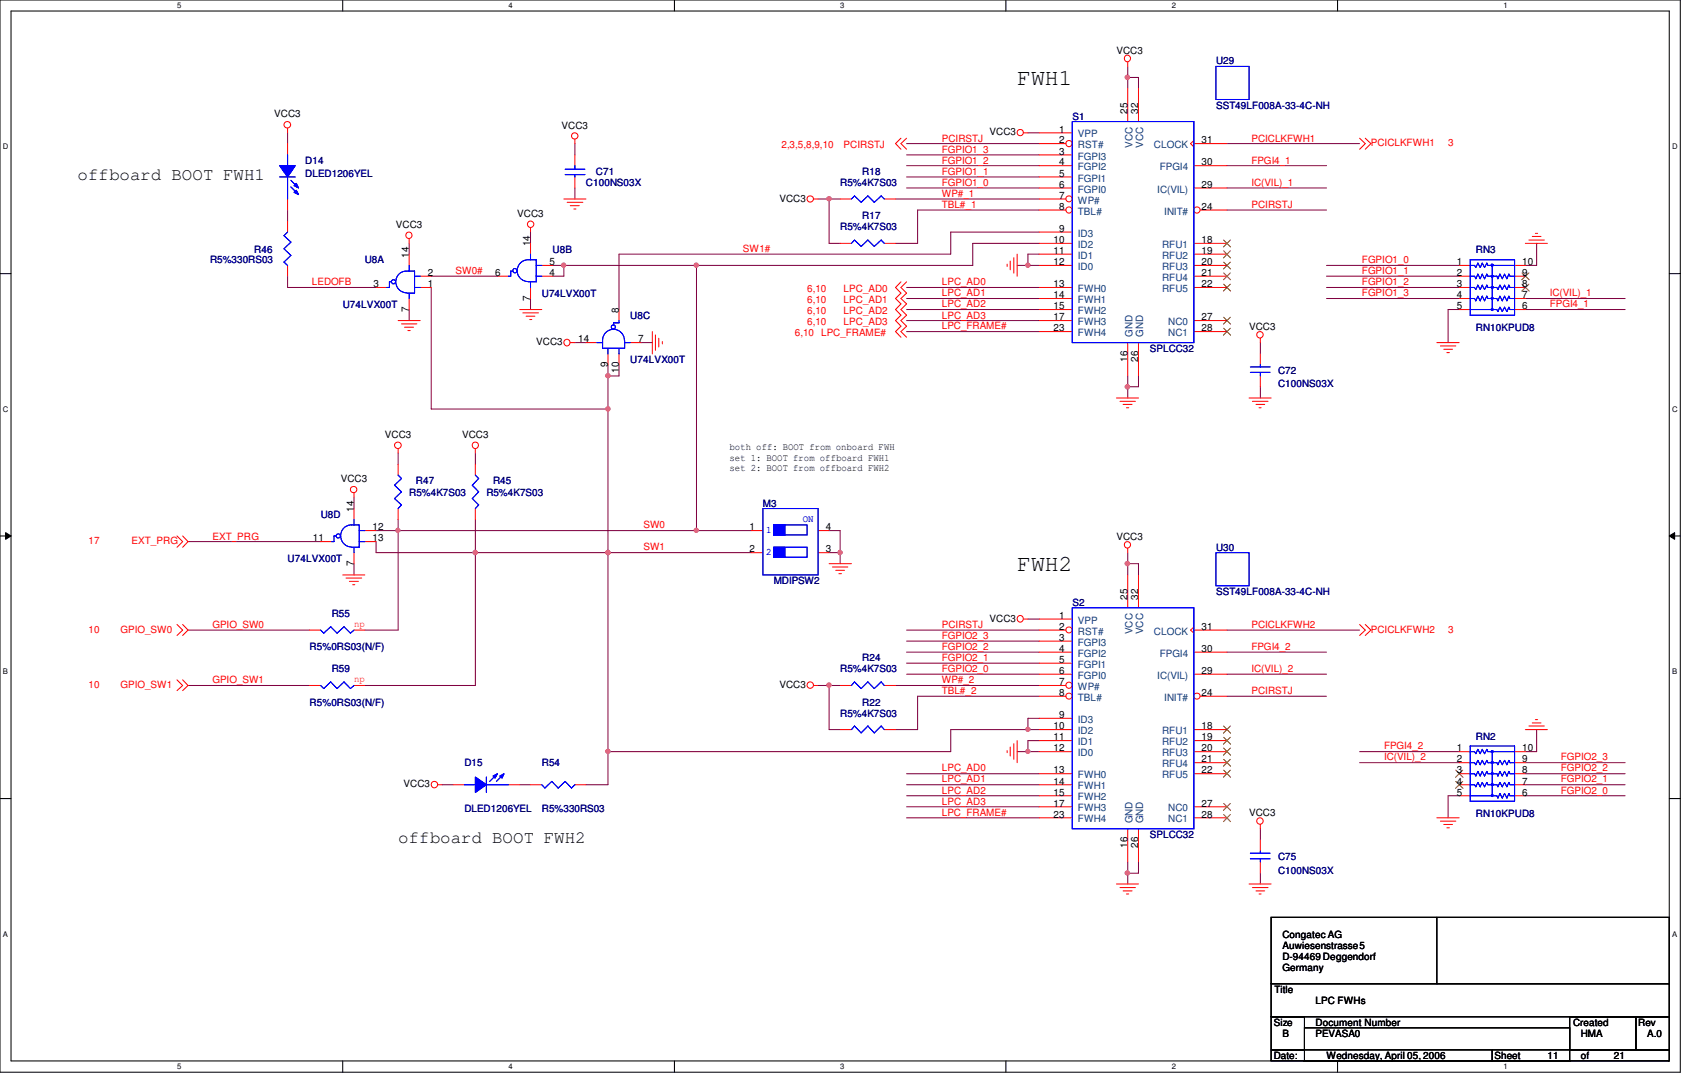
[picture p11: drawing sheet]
<svg xmlns="http://www.w3.org/2000/svg" width="278mm" height="177mm" viewBox="0 0 278 177" stroke-linecap="round" stroke-linejoin="round" font-family="sans-serif">
<defs><g id="words">
<g font-size="3.8">
<text x="167.9" y="14">FWH1</text>
<text x="167.9" y="94.2">FWH2</text>
</g>
<g font-size="2.9">
<text x="12.8" y="29.6">offboard BOOT FWH1</text>
<text x="65.7" y="139.1">offboard BOOT FWH2</text>
</g>
<g font-size="1.7">
<text x="184.2" y="8.8">VCC3</text>
<text x="45.3" y="19.4">VCC3</text>
<text x="92.7" y="21.3">VCC3</text>
<text x="163.3" y="22.3">VCC3</text>
<text x="174.8" y="21.9">1</text>
<text x="174.8" y="23.7">2</text>
<text x="186.1" y="18.8" transform="rotate(-90 186.1 18.8)">25</text>
<text x="187.8" y="18.8" transform="rotate(-90 187.8 18.8)">32</text>
<text x="198.3" y="23.7">31</text>
<text x="174.8" y="25.5">3</text>
<text x="174.8" y="27.3">4</text>
<text x="174.8" y="29.2">5</text>
<text x="198.3" y="27.3">30</text>
<text x="85.3" y="35.9">VCC3</text>
<text x="128.6" y="33.3">VCC3</text>
<text x="174.8" y="31">6</text>
<text x="174.8" y="32.8">7</text>
<text x="174.8" y="34.6">8</text>
<text x="198.3" y="34.6">24</text>
<text x="198.3" y="31">29</text>
<text x="65.3" y="37.6">VCC3</text>
<text x="87.5" y="40.7" transform="rotate(-90 87.5 40.7)">14</text>
<text x="173.9" y="40.1">10</text>
<text x="173.9" y="41.9">11</text>
<text x="174.8" y="38.3">9</text>
<text x="198.3" y="41.9">19</text>
<text x="198.3" y="40.1">18</text>
<text x="61.6" y="47.4">3</text>
<text x="67.5" y="42.5" transform="rotate(-90 67.5 42.5)">14</text>
<text x="70.6" y="47.4">1</text>
<text x="70.6" y="45.6">2</text>
<text x="81.7" y="45.6">6</text>
<text x="90.7" y="45.6">4</text>
<text x="90.7" y="43.8">5</text>
<text x="173.9" y="43.8">12</text>
<text x="173.9" y="47.4">13</text>
<text x="198.3" y="47.4">22</text>
<text x="198.3" y="45.6">21</text>
<text x="198.3" y="43.8">20</text>
<text x="240.4" y="43.8">1</text>
<text x="240.4" y="45.6">2</text>
<text x="240.4" y="47.4">3</text>
<text x="251.2" y="43.8">10</text>
<text x="251.2" y="45.6">9</text>
<text x="251.2" y="47.4">8</text>
<text x="67.5" y="51.5" transform="rotate(-90 67.5 51.5)">7</text>
<text x="87.5" y="49.7" transform="rotate(-90 87.5 49.7)">7</text>
<text x="102.1" y="51.6" transform="rotate(-90 102.1 51.6)">8</text>
<text x="173.9" y="49.2">14</text>
<text x="173.9" y="51.1">15</text>
<text x="173.9" y="52.9">17</text>
<text x="198.3" y="52.9">27</text>
<text x="240.4" y="49.2">4</text>
<text x="240.4" y="51.1">5</text>
<text x="251.2" y="49.2">7</text>
<text x="251.2" y="51.1">6</text>
<text x="88.5" y="57">VCC3</text>
<text x="95.4" y="56.5">14</text>
<text x="105.3" y="56.5">7</text>
<text x="173.9" y="54.7">23</text>
<text x="186.1" y="59.7" transform="rotate(-90 186.1 59.7)">16</text>
<text x="187.8" y="59.7" transform="rotate(-90 187.8 59.7)">26</text>
<text x="198.3" y="54.7">28</text>
<text x="206.1" y="54.4">VCC3</text>
<text x="100.3" y="60.6" transform="rotate(-90 100.3 60.6)">9</text>
<text x="102.1" y="61.5" transform="rotate(-90 102.1 61.5)">10</text>
<text x="63.5" y="72.3">VCC3</text>
<text x="76.2" y="72.3">VCC3</text>
<text x="120.4" y="74.3">both off: BOOT from onboard FWH</text>
<text x="120.4" y="76">set 1: BOOT from offboard FWH1</text>
<text x="120.4" y="77.8">set 2: BOOT from offboard FWH2</text>
<text x="56.2" y="79.6">VCC3</text>
<text x="51.6" y="89.4">11</text>
<text x="58.4" y="84.5" transform="rotate(-90 58.4 84.5)">14</text>
<text x="61.5" y="89.4">13</text>
<text x="61.5" y="87.5">12</text>
<text x="123.7" y="87.5">1</text>
<text x="136.3" y="87.5">4</text>
<text x="184.2" y="89.1">VCC3</text>
<text x="58.4" y="93.4" transform="rotate(-90 58.4 93.4)">7</text>
<text x="123.7" y="91.2">2</text>
<text x="136.3" y="91.2">3</text>
<text x="186.1" y="99.1" transform="rotate(-90 186.1 99.1)">25</text>
<text x="187.8" y="99.1" transform="rotate(-90 187.8 99.1)">32</text>
<text x="163.3" y="102.6">VCC3</text>
<text x="174.8" y="102.2">1</text>
<text x="174.8" y="104">2</text>
<text x="174.8" y="105.8">3</text>
<text x="174.8" y="107.6">4</text>
<text x="198.3" y="107.6">30</text>
<text x="198.3" y="104">31</text>
<text x="128.6" y="113.5">VCC3</text>
<text x="174.8" y="109.4">5</text>
<text x="174.8" y="111.3">6</text>
<text x="174.8" y="113.1">7</text>
<text x="198.3" y="111.3">29</text>
<text x="174.8" y="114.9">8</text>
<text x="174.8" y="118.5">9</text>
<text x="198.3" y="114.9">24</text>
<text x="173.9" y="120.4">10</text>
<text x="173.9" y="122.2">11</text>
<text x="173.9" y="124">12</text>
<text x="198.3" y="125.9">21</text>
<text x="198.3" y="124">20</text>
<text x="198.3" y="122.2">19</text>
<text x="198.3" y="120.4">18</text>
<text x="240.4" y="124">1</text>
<text x="240.4" y="125.9">2</text>
<text x="251.2" y="124">10</text>
<text x="251.2" y="125.9">9</text>
<text x="66.6" y="130">VCC3</text>
<text x="173.9" y="127.7">13</text>
<text x="173.9" y="129.5">14</text>
<text x="173.9" y="131.3">15</text>
<text x="198.3" y="127.7">22</text>
<text x="240.4" y="127.7">3</text>
<text x="240.4" y="129.5">4</text>
<text x="240.4" y="131.3">5</text>
<text x="251.2" y="127.7">8</text>
<text x="251.2" y="129.5">7</text>
<text x="251.2" y="131.3">6</text>
<text x="173.9" y="133.1">17</text>
<text x="173.9" y="135">23</text>
<text x="198.3" y="135">28</text>
<text x="198.3" y="133.1">27</text>
<text x="206.1" y="134.7">VCC3</text>
<text x="186.1" y="140" transform="rotate(-90 186.1 140)">16</text>
<text x="187.8" y="140" transform="rotate(-90 187.8 140)">26</text>
<text x="211.6" y="154.8">Congatec AG</text>
<text x="211.6" y="156.6">Auwiesenstrasse 5</text>
<text x="211.6" y="158.4">D-94469 Deggendorf</text>
<text x="211.6" y="160.3">Germany</text>
<text x="210.3" y="163.9">Title</text>
<text x="217.1" y="165.7">LPC FWHs</text>
<text x="210.2" y="169.4">Size</text>
<text x="211.6" y="171.2">B</text>
<text x="217.1" y="169.4">Document Number</text>
<text x="217.1" y="171.2">PEVASA0</text>
<text x="259.6" y="169.4">Created</text>
<text x="260.9" y="171.2">HMA</text>
<text x="270.3" y="169.4">Rev</text>
<text x="271.8" y="171.2">A.0</text>
<text x="210.2" y="174.8">Date:</text>
<text x="218.9" y="174.8">Wednesday, April 05, 2006</text>
<text x="246.6" y="174.8">Sheet</text>
<text x="255.4" y="174.8">11</text>
<text x="260.9" y="174.8">of</text>
<text x="266.3" y="174.8">21</text>
</g>
<g font-size="1.7" fill="#000080">
<text x="200.7" y="10.6">U29</text>
<text x="200.7" y="17.9">SST49LF008A-33-4C-NH</text>
<text x="177" y="19.8">S1</text>
<text x="50.4" y="27.1">D14</text>
<text x="50.4" y="29.3">DLED1206YEL</text>
<text x="98.3" y="28.9">C71</text>
<text x="142.3" y="28.9">R18</text>
<text x="96.7" y="30.7">C100NS03X</text>
<text x="138.6" y="30.7">R5%4K7S03</text>
<text x="42" y="41.7">R46</text>
<text x="91.2" y="41.7">U8B</text>
<text x="138.6" y="38">R5%4K7S03</text>
<text x="142.3" y="36.2">R17</text>
<text x="243.5" y="41.8">RN3</text>
<text x="34.7" y="43.5">R5%330RS03</text>
<text x="60.2" y="43.5">U8A</text>
<text x="56.6" y="50.8">U74LVX00T</text>
<text x="89.4" y="49">U74LVX00T</text>
<text x="104" y="52.6">U8C</text>
<text x="104" y="59.9">U74LVX00T</text>
<text x="189.7" y="58.1">SPLCC32</text>
<text x="243.5" y="54.6">RN10KPUD8</text>
<text x="210.9" y="61.7">C72</text>
<text x="210.9" y="63.9">C100NS03X</text>
<text x="67.5" y="81.8">R5%4K7S03</text>
<text x="68.6" y="80">R47</text>
<text x="80.3" y="81.8">R5%4K7S03</text>
<text x="81.4" y="80">R45</text>
<text x="125.9" y="83.6">M3</text>
<text x="52.9" y="85.5">U8D</text>
<text x="47.5" y="92.8">U74LVX00T</text>
<text x="200.7" y="90.9">U30</text>
<text x="54.7" y="101.9">R55</text>
<text x="127.7" y="96.4">MDIPSW2</text>
<text x="177" y="100">S2</text>
<text x="200.7" y="98.2">SST49LF008A-33-4C-NH</text>
<text x="51.1" y="107.3">R5%0RS03(N/F)</text>
<text x="54.7" y="111">R59</text>
<text x="138.6" y="111">R5%4K7S03</text>
<text x="142.3" y="109.2">R24</text>
<text x="51.1" y="116.5">R5%0RS03(N/F)</text>
<text x="138.6" y="118.3">R5%4K7S03</text>
<text x="142.3" y="116.5">R22</text>
<text x="243.5" y="122.1">RN2</text>
<text x="76.6" y="126.5">D15</text>
<text x="89.4" y="126.5">R54</text>
<text x="76.6" y="134">DLED1206YEL</text>
<text x="89.4" y="134">R5%330RS03</text>
<text x="243.5" y="134.9">RN10KPUD8</text>
<text x="189.7" y="138.3">SPLCC32</text>
<text x="210.9" y="142">C75</text>
<text x="210.9" y="144.2">C100NS03X</text>
</g>
<g font-size="1.7" fill="#f00">
<text x="155.4" y="23.4">PCIRSTJ</text>
<text x="206.5" y="23.4">PCICLKFWH1</text>
<text x="128.9" y="24.5">2,3,5,8,9,10</text>
<text x="139.2" y="24.5">PCIRSTJ</text>
<text x="155.4" y="25.2">FGPIO1_3</text>
<text x="155.4" y="27">FGPIO1_2</text>
<text x="155.4" y="28.8">FGPIO1_1</text>
<text x="206.5" y="27">FPGI4_1</text>
<text x="226.2" y="24.2">PCICLKFWH1</text>
<text x="239" y="24.2">3</text>
<text x="155.4" y="30.7">FGPIO1_0</text>
<text x="155.4" y="32.5">WP#_1</text>
<text x="155.4" y="34.3">TBL#_1</text>
<text x="206.5" y="30.7">IC(VIL)_1</text>
<text x="206.5" y="34.3">PCIRSTJ</text>
<text x="122.6" y="41.6">SW1#</text>
<text x="51.4" y="47.1">LEDOFB</text>
<text x="75.1" y="45.3">SW0#</text>
<text x="155.4" y="47.1">LPC_AD0</text>
<text x="224.7" y="47.1">FGPIO1_2</text>
<text x="224.7" y="45.3">FGPIO1_1</text>
<text x="224.7" y="43.4">FGPIO1_0</text>
<text x="133.2" y="48.3">6,10</text>
<text x="133.2" y="50">6,10</text>
<text x="133.2" y="51.9">6,10</text>
<text x="133.2" y="53.7">6,10</text>
<text x="139.2" y="48.3">LPC_AD0</text>
<text x="139.2" y="50">LPC_AD1</text>
<text x="139.2" y="51.9">LPC_AD2</text>
<text x="139.2" y="53.7">LPC_AD3</text>
<text x="155.4" y="48.9">LPC_AD1</text>
<text x="155.4" y="50.7">LPC_AD2</text>
<text x="155.4" y="52.6">LPC_AD3</text>
<text x="224.7" y="48.9">FGPIO1_3</text>
<text x="255.7" y="50.7">FPGI4_1</text>
<text x="255.7" y="48.9">IC(VIL)_1</text>
<text x="131.1" y="55.5">6,10</text>
<text x="135.5" y="55.5">LPC_FRAME#</text>
<text x="155.4" y="54.4">LPC_FRAME#</text>
<text x="14.6" y="89.8">17</text>
<text x="21.7" y="89.8">EXT_PRG</text>
<text x="35.1" y="89.1">EXT_PRG</text>
<text x="106.2" y="87.2">SW0</text>
<text x="106.2" y="90.8">SW1</text>
<text x="14.6" y="104.4">10</text>
<text x="19.9" y="104.4">GPIO_SW0</text>
<text x="35.1" y="103.7">GPIO_SW0</text>
<text x="58.4" y="103.5">np</text>
<text x="155.4" y="103.7">PCIRSTJ</text>
<text x="155.4" y="105.5">FGPIO2_3</text>
<text x="155.4" y="107.3">FGPIO2_2</text>
<text x="206.5" y="107.3">FPGI4_2</text>
<text x="206.5" y="103.7">PCICLKFWH2</text>
<text x="226.2" y="104.4">PCICLKFWH2</text>
<text x="239" y="104.4">3</text>
<text x="14.6" y="113.5">10</text>
<text x="19.9" y="113.5">GPIO_SW1</text>
<text x="35.1" y="112.8">GPIO_SW1</text>
<text x="58.4" y="112.6">np</text>
<text x="155.4" y="109.1">FGPIO2_1</text>
<text x="155.4" y="111">FGPIO2_0</text>
<text x="155.4" y="112.8">WP#_2</text>
<text x="206.5" y="111">IC(VIL)_2</text>
<text x="155.4" y="114.6">TBL#_2</text>
<text x="206.5" y="114.6">PCIRSTJ</text>
<text x="228.4" y="123.7">FPGI4_2</text>
<text x="228.4" y="125.5">IC(VIL)_2</text>
<text x="257.6" y="125.5">FGPIO2_3</text>
<text x="155.4" y="127.3">LPC_AD0</text>
<text x="155.4" y="129.2">LPC_AD1</text>
<text x="155.4" y="131">LPC_AD2</text>
<text x="257.6" y="127.3">FGPIO2_2</text>
<text x="257.6" y="129.2">FGPIO2_1</text>
<text x="257.6" y="131">FGPIO2_0</text>
<text x="155.4" y="132.8">LPC_AD3</text>
<text x="155.4" y="134.7">LPC_FRAME#</text>
</g>
<g font-size="1.7" fill="#004080">
<text x="177.9" y="22.7">VPP</text>
<text x="177.9" y="24.5">RST#</text>
<text x="177.9" y="26.3">FGPI3</text>
<text x="177.9" y="28.1">FGPI2</text>
<text x="177.9" y="30">FGPI1</text>
<text x="186.9" y="24.4" transform="rotate(-90 186.9 24.4)">VCC</text>
<text x="188.6" y="24.4" transform="rotate(-90 188.6 24.4)">VCC</text>
<text x="190.4" y="24.5">CLOCK</text>
<text x="191.4" y="28.1">FPGI4</text>
<text x="177.9" y="31.8">FGPI0</text>
<text x="177.9" y="33.6">WP#</text>
<text x="177.9" y="35.4">TBL#</text>
<text x="191" y="31.8">IC(VIL)</text>
<text x="192.1" y="35.4">INIT#</text>
<text x="177.9" y="39.1">ID3</text>
<text x="177.9" y="40.9">ID2</text>
<text x="191.8" y="40.9">RFU1</text>
<text x="177.9" y="42.7">ID1</text>
<text x="177.9" y="44.6">ID0</text>
<text x="191.8" y="46.4">RFU4</text>
<text x="191.8" y="44.6">RFU3</text>
<text x="191.8" y="42.7">RFU2</text>
<text x="177.9" y="48.2">FWH0</text>
<text x="177.9" y="50">FWH1</text>
<text x="177.9" y="51.9">FWH2</text>
<text x="177.9" y="53.7">FWH3</text>
<text x="191.8" y="48.2">RFU5</text>
<text x="192.8" y="53.7">NC0</text>
<text x="177.9" y="55.5">FWH4</text>
<text x="186.9" y="55.7" transform="rotate(-90 186.9 55.7)">GND</text>
<text x="188.6" y="55.7" transform="rotate(-90 188.6 55.7)">GND</text>
<text x="192.8" y="55.5">NC1</text>
<text x="177.9" y="103">VPP</text>
<text x="177.9" y="104.8">RST#</text>
<text x="177.9" y="106.6">FGPI3</text>
<text x="186.9" y="104.6" transform="rotate(-90 186.9 104.6)">VCC</text>
<text x="188.6" y="104.6" transform="rotate(-90 188.6 104.6)">VCC</text>
<text x="190.4" y="104.8">CLOCK</text>
<text x="177.9" y="108.4">FGPI2</text>
<text x="177.9" y="110.2">FGPI1</text>
<text x="177.9" y="112.1">FGPI0</text>
<text x="177.9" y="113.9">WP#</text>
<text x="191" y="112.1">IC(VIL)</text>
<text x="191.4" y="108.4">FPGI4</text>
<text x="177.9" y="115.7">TBL#</text>
<text x="177.9" y="119.3">ID3</text>
<text x="192.1" y="115.7">INIT#</text>
<text x="177.9" y="121.2">ID2</text>
<text x="177.9" y="123">ID1</text>
<text x="177.9" y="124.8">ID0</text>
<text x="191.8" y="124.8">RFU3</text>
<text x="191.8" y="123">RFU2</text>
<text x="191.8" y="121.2">RFU1</text>
<text x="177.9" y="128.4">FWH0</text>
<text x="177.9" y="130.3">FWH1</text>
<text x="191.8" y="128.4">RFU5</text>
<text x="191.8" y="126.7">RFU4</text>
<text x="177.9" y="132.1">FWH2</text>
<text x="177.9" y="133.9">FWH3</text>
<text x="177.9" y="135.8">FWH4</text>
<text x="186.9" y="135.9" transform="rotate(-90 186.9 135.9)">GND</text>
<text x="188.6" y="135.9" transform="rotate(-90 188.6 135.9)">GND</text>
<text x="192.8" y="135.8">NC1</text>
<text x="192.8" y="133.9">NC0</text>
</g>
<g font-size="1.7" fill="#00f">
<text x="126.4" y="88">1</text>
<text x="132.5" y="86.2">ON</text>
<text x="126.4" y="91.7">2</text>
</g>
<g font-size="1.3">
<text x="29.2" y="1.4">5</text>
<text x="83.9" y="1.4">4</text>
<text x="138.6" y="1.4">3</text>
<text x="193.4" y="1.4">2</text>
<text x="248.1" y="1.4">1</text>
<text x=".5" y="24.6">D</text>
<text x="275.9" y="24.6">D</text>
<text x=".5" y="68">C</text>
<text x="275.9" y="68">C</text>
<text x=".5" y="111.3">B</text>
<text x="275.9" y="111.3">B</text>
<text x=".5" y="154.6">A</text>
<text x="275.9" y="154.6">A</text>
<text x="29.2" y="176.5">5</text>
<text x="83.9" y="176.5">4</text>
<text x="138.6" y="176.5">3</text>
<text x="193.4" y="176.5">2</text>
<text x="248.1" y="176.5">1</text>
</g>
</g></defs>
<g fill="none" stroke="#000" stroke-width=".17">
<path d="M0 0h277.3v177h-277.3zM56.6 0v1.8M111.3 0v1.8M166 0v1.8M220.7 0v1.8M1.8 1.8h273.7v173.3h-273.7zM0 45.2h1.8M275.5 45.2h1.8M0 88.5h1.8M.9 87.9l.9 .6-.9 .5zM275.5 88.5l.8-.6v1.1zM275.5 88.5h1.8"/>
<path d="M0 131.8h1.8M275.5 131.8h1.8M56.6 175.1v1.9M111.3 175.1v1.9M166 175.1v1.9M220.7 175.1v1.9"/>
</g>
<path d="M.9 87.9l.9 .6-.9 .5zM275.5 88.5l.8-.6v1.1z" fill="#000"/>
<path d="M187.9 12.8h-1.8v1.8M149.6 23.7h21.9M149.6 47.5h21.9M149.6 49.3h21.9M149.6 51.1h21.9M149.6 52.9h21.9M149.6 54.7h21.9M149.6 104h21.9" fill="none" stroke="#800040" stroke-width=".17"/>
<circle cx="186" cy="12.8" r=".35" fill="#f0f"/>
<circle cx="186" cy="12.8" r=".35" fill="none" stroke="#f0f" stroke-width=".17"/>
<path d="M187.9 12.8v1.8M186.1 93v1.9" fill="none" stroke="#800040" stroke-width=".17"/>
<circle cx="186" cy="93" r=".35" fill="#f0f"/>
<circle cx="186" cy="93" r=".35" fill="none" stroke="#f0f" stroke-width=".17"/>
<path d="M186.1 62.1v1.7h1.8v-1.7M186.1 93h1.8v1.9" fill="none" stroke="#800040" stroke-width=".17"/>
<circle cx="186" cy="63.9" r=".35" fill="#f0f"/>
<circle cx="186" cy="63.9" r=".35" fill="none" stroke="#f0f" stroke-width=".17"/>
<path d="M186.1 63.8v1.9M186.1 142.3v1.8h1.8v-1.8" fill="none" stroke="#800040" stroke-width=".17"/>
<circle cx="186" cy="144.1" r=".35" fill="#f0f"/>
<circle cx="186" cy="144.1" r=".35" fill="none" stroke="#f0f" stroke-width=".17"/>
<g fill="none" stroke="#800040" stroke-width=".17">
<path d="M138.6 32.8h-1.8v7.4M147.8 32.8h23.7M149.6 25.6h21.9M149.6 27.3h21.9M149.6 29.2h21.9M149.6 31h21.9M151.4 34.7h20.1M169.6 21.9h1.9M202.5 27.3h16.4M202.5 31h16.4M149.6 105.8h21.9M149.6 107.6h21.9"/>
<path d="M149.6 109.5h21.9M149.6 111.3h21.9M151.4 114.9h20.1M169.6 102.2h1.9M202.5 107.6h16.4M202.5 111.3h16.4M149.6 127.7h21.9M149.6 129.5h21.9M149.6 131.4h21.9M149.6 133.2h21.9M149.6 135h21.9M186.1 144.1v1.8"/>
</g>
<circle cx="136.8" cy="32.8" r=".35" fill="#f0f"/>
<circle cx="136.8" cy="32.8" r=".35" fill="none" stroke="#f0f" stroke-width=".17"/>
<path d="M151.4 34.7v5.5M136.8 40.2h1.8M186.1 91.2v1.8M136.8 113.2h1.8" fill="none" stroke="#800040" stroke-width=".17"/>
<circle cx="136.8" cy="113.1" r=".35" fill="#f0f"/>
<circle cx="136.8" cy="113.1" r=".35" fill="none" stroke="#f0f" stroke-width=".17"/>
<g fill="none" stroke="#800040" stroke-width=".17">
<path d="M186.1 11v1.8M135 32.8h1.8M202.5 34.7h16.4M202.5 23.7h21.9M114.9 43.8h45.6M147.8 40.2h3.6M208 56.6v1.8M78.4 74.8v1.9M208 63.8v1.9M100.3 91.2h23.7M135 113.2h1.8v7.2h1.8M147.8 113.2h23.7"/>
<path d="M151.4 114.9v5.5h-3.6M202.5 114.9h16.4M202.5 104h21.9M208 136.8v1.8M208 144.1v1.8"/>
</g>
<circle cx="100.3" cy="91.2" r=".35" fill="#f0f"/>
<circle cx="100.3" cy="91.2" r=".35" fill="none" stroke="#f0f" stroke-width=".17"/>
<path d="M62.1 89.4v1.8M65.7 87.6h49.2" fill="none" stroke="#800040" stroke-width=".17"/>
<circle cx="65.7" cy="87.5" r=".34" fill="#f0f"/>
<circle cx="65.7" cy="87.5" r=".34" fill="none" stroke="#f0f" stroke-width=".17"/>
<path d="M78.4 85.8v5.4h-16.3M169.6 124.1h1.9" fill="none" stroke="#800040" stroke-width=".17"/>
<circle cx="169.6" cy="124" r=".35" fill="#f0f"/>
<circle cx="169.6" cy="124" r=".35" fill="none" stroke="#f0f" stroke-width=".17"/>
<path d="M171.5 118.6h-1.9v1.8h1.9M156.9 120.4v3.7M171.5 122.3h-1.9v1.8h-1.8" fill="none" stroke="#800040" stroke-width=".17"/>
<circle cx="169.6" cy="120.4" r=".35" fill="#f0f"/>
<circle cx="169.6" cy="120.4" r=".35" fill="none" stroke="#f0f" stroke-width=".17"/>
<path d="M171.5 38.3h-14.6v3.7M114.9 43.8h-21.9v1.8h-1.8M171.5 40.2h-11v3.6M114.9 87.6h9.1" fill="none" stroke="#800040" stroke-width=".17"/>
<circle cx="93" cy="43.8" r=".35" fill="#f0f"/>
<circle cx="93" cy="43.8" r=".35" fill="none" stroke="#f0f" stroke-width=".17"/>
<path d="M47.5 21.9v1.8M47.5 34.7v1.8M47.5 45.6v1.9h14.6M67.5 40.2v1.8M71.2 47.5v20M156.9 42h-54.8v9.1M102.1 60.2v1.9h-1.8M100.3 124.1h56.6" fill="none" stroke="#800040" stroke-width=".17"/>
<circle cx="100.3" cy="124" r=".35" fill="#f0f"/>
<circle cx="100.3" cy="124" r=".35" fill="none" stroke="#f0f" stroke-width=".17"/>
<path d="M71.2 67.5h29.1v23.7M31 89.4h21.9M73 129.5h1.8M85.8 129.5h1.7" fill="none" stroke="#800040" stroke-width=".17"/>
<circle cx="100.3" cy="91.2" r=".35" fill="#f0f"/>
<circle cx="100.3" cy="91.2" r=".35" fill="none" stroke="#f0f" stroke-width=".17"/>
<circle cx="100.3" cy="67.5" r=".35" fill="#f0f"/>
<circle cx="100.3" cy="67.5" r=".35" fill="none" stroke="#f0f" stroke-width=".17"/>
<path d="M94.9 23.7v1.9M94.9 31v1.8M71.2 45.6h10.9M100.3 60.2v1.9M78.4 91.2h21.9v32.9M156.9 120.4h12.7" fill="none" stroke="#800040" stroke-width=".17"/>
<circle cx="78.4" cy="91.2" r=".36" fill="#f0f"/>
<circle cx="78.4" cy="91.2" r=".36" fill="none" stroke="#f0f" stroke-width=".17"/>
<path d="M114.9 43.8v43.8" fill="none" stroke="#800040" stroke-width=".17"/>
<circle cx="114.9" cy="87.5" r=".34" fill="#f0f"/>
<circle cx="114.9" cy="87.5" r=".34" fill="none" stroke="#f0f" stroke-width=".17"/>
<circle cx="114.9" cy="43.8" r=".35" fill="#f0f"/>
<circle cx="114.9" cy="43.8" r=".35" fill="none" stroke="#f0f" stroke-width=".17"/>
<path d="M65.7 74.8v1.9M100.3 62.1v5.4M65.7 85.8v1.8h-3.6" fill="none" stroke="#800040" stroke-width=".17"/>
<circle cx="100.3" cy="62" r=".35" fill="#f0f"/>
<circle cx="100.3" cy="62" r=".35" fill="none" stroke="#f0f" stroke-width=".17"/>
<path d="M67.5 51.1v1.8M91.2 43.8h1.8M65.7 87.6v16.4h-5.5M78.4 91.2v22h-18.2M136.8 91.2h1.8M136.8 87.6h1.8v5.4M31 104h20.1M31 113.2h20.1" fill="none" stroke="#800040" stroke-width=".17"/>
<circle cx="138.6" cy="91.2" r=".36" fill="#f0f"/>
<circle cx="138.6" cy="91.2" r=".36" fill="none" stroke="#f0f" stroke-width=".17"/>
<path d="M167.8 43.8h1.8M240.8 51.1h-1.8v5.5M253.6 40.2v3.6h-1.9M240.8 131.4h-1.8v3.6M253.6 120.4v3.7h-1.9" fill="none" stroke="#800040" stroke-width=".17"/>
<circle cx="169.6" cy="43.8" r=".35" fill="#f0f"/>
<circle cx="169.6" cy="43.8" r=".35" fill="none" stroke="#f0f" stroke-width=".17"/>
<g fill="none" stroke="#800040" stroke-width=".17">
<path d="M87.5 38.3v1.9M87.5 49.3v1.8M94.9 56.6h1.8M105.8 56.6h1.8M171.5 42h-1.9v1.8h1.9M218.9 43.8h21.9M218.9 49.3h21.9M218.9 47.5h21.9M218.9 45.6h21.9M251.7 51.1h16.5M251.7 49.3h16.5M58.4 82.1v1.8"/>
<path d="M58.4 93v1.9M100.3 124.1v5.4h-3.6M224.4 125.9h16.4M224.4 124.1h16.4M251.7 125.9h16.5M251.7 127.7h16.5M251.7 129.5h16.5M251.7 131.4h16.5"/>
</g>
<g fill="none" stroke="#f00" stroke-width=".17">
<path d="M186.1 10.2v.8M47.5 21.2v.7M67.5 39.4v.8M87.5 37.6v.7M93 32.8h3.7M93.6 33.4h2.6M94.1 33.9h1.5M94.7 34.5h.3M94.9 23v.7M134.3 32.8h.7M148.7 22.8l-.9 .9 .9 .9M149.6 22.8l-.9 .9 .9 .9"/>
<path d="M168.9 21.9h.7M224.4 22.8l.9 .9-.9 .9M225.3 22.8l.9 .9-.9 .9M252.3 39.6h2.5M252.8 39h1.5M253.4 38.5h.3M65.7 52.9h3.6M66.2 53.5h2.6M66.8 54h1.4M67.3 54.6h.4M85.8 51.1h3.6M86.3 51.6h2.6"/>
<path d="M86.8 52.2h1.5M87.4 52.7h.4M94.1 56.6h.8M107.6 54.7v3.7M108.2 55.3v2.5M108.7 55.8v1.5M109.3 56.4v.4M148.7 46.5l-.9 1 .9 .9-.9 .9 .9 .9-.9 .9 .9 .9-.9 .9 .9 .9-.9 .9 .9 1M149.6 46.5l-.9 1 .9 .9-.9 .9 .9 .9-.9 .9 .9 .9-.9 .9 .9 .9-.9 .9 .9 1M166.2 43.6v.4M166.7 43.1v1.4M167.3 42.5v2.6"/>
<path d="M167.8 42v3.6M208 55.8v.8M237.1 56.6h3.7M237.7 57.1h2.5M238.2 57.7h1.5M238.7 58.2h.5M251.7 40.2h3.6M65.7 74.1v.7M78.4 74.1v.7M184.2 65.7h3.7M184.8 66.2h2.6M185.3 66.8h1.5"/>
<path d="M185.9 67.3h.4M206.1 65.7h3.7M206.7 66.2h2.5M207.3 66.8h1.4M207.8 67.3h.3M29.2 88.5l.9 .9-.9 .9M30.1 88.5l.9 .9-.9 .9M56.6 94.9h3.6M57.1 95.4h2.6M57.7 96h1.4M58.2 96.5h.3M58.4 81.4v.7"/>
<path d="M124 87.6h1.9M124 91.2h1.9M135 87.6h1.8M135 91.2h1.8M136.8 93h3.7M137.4 93.6h2.5M137.9 94.1h1.5M138.4 94.7h.4M186.1 90.5v.7M29.2 103.1l.9 .9-.9 .9M29.2 112.2l.9 1-.9 .8M30.1 103.1l.9 .9-.9 .9"/>
<path d="M30.1 112.2l.9 1-.9 .8M51.1 113.2h1.8M58.4 113.2h1.8M134.3 113.2h.7M168.9 102.2h.7M224.4 103.1l.9 .9-.9 .9M225.3 103.1l.9 .9-.9 .9M252.3 119.8h2.5M252.8 119.3h1.5M253.4 118.8h.3M72.3 129.5h.7M166.2 123.9v.3"/>
<path d="M166.7 123.3v1.5M167.3 122.8v2.5M167.8 122.3v3.6M208 136.1v.7M237.1 135h3.7M237.7 135.5h2.5M238.2 136.1h1.5M238.7 136.6h.5M251.7 120.4h3.6M184.2 145.9h3.7M184.8 146.5h2.6M185.3 147.1h1.5"/>
<path d="M185.9 147.6h.4M206.1 145.9h3.7M206.7 146.5h2.5M207.3 147.1h1.4M207.8 147.6h.3"/>
<circle cx="186" cy="9.6" r=".53"/>
<circle cx="47.4" cy="20.6" r=".54"/>
<circle cx="67.5" cy="38.8" r=".52"/>
<circle cx="87.6" cy="37" r=".53"/>
<circle cx="94.8" cy="22.4" r=".53"/>
<circle cx="133.7" cy="32.8" r=".53"/>
<circle cx="168.3" cy="21.9" r=".52"/>
<circle cx="93.5" cy="56.5" r=".53"/>
<circle cx="207.9" cy="55.3" r=".53"/>
<circle cx="65.7" cy="73.5" r=".54"/>
<circle cx="78.4" cy="73.5" r=".53"/>
<circle cx="58.4" cy="80.8" r=".53"/>
<circle cx="186" cy="89.9" r=".53"/>
<circle cx="133.7" cy="113.1" r=".54"/>
<circle cx="168.3" cy="102.1" r=".53"/>
<circle cx="71.7" cy="129.5" r=".54"/>
<circle cx="207.9" cy="135.5" r=".53"/>
</g>
<path d="M209.8 151.4h65.7v11h-65.7zM237.1 151.4v11M209.8 162.4h65.7v5.4h-65.7zM209.8 167.8h5.5v5.5h-5.5zM209.8 173.3h36.4v1.8h-36.4zM215.3 169.7h43.7v5.4h-43.7zM246.2 173.3h29.3v1.8h-29.3zM259 167.8h10.9v5.5h-10.9zM269.9 167.8h5.6v5.5h-5.6z" fill="none" stroke="#000" stroke-width=".17"/>
<path d="M200.7 11h5.4v5.4h-5.4zM127.7 86.7h5.5v1.6h-5.5zM52.9 113.2l.5 .5 1.2-1.1 1 1.1 1.2-1.1 1 1.1 .6-.5" fill="none" stroke="#00f" stroke-width=".17"/>
<path d="M127.7 86.7h1.8v1.6h-1.8z" fill-rule="evenodd" fill="#00f"/>
<path d="M127.7 86.7h1.8v1.6h-1.8z" fill="none" stroke="#00f" stroke-width=".17"/>
<path d="M127.7 90.3h1.8v1.7h-1.8z" fill-rule="evenodd" fill="#00f"/>
<path d="M125.9 83.9h9.1v11h-9.1zM127.7 90.3h1.8v1.7h-1.8zM127.7 90.3h5.5v1.7h-5.5zM127.7 86.7h5.5v1.6h-5.5z" fill="none" stroke="#00f" stroke-width=".17"/>
<path d="M127.7 86.7h1.8v1.6h-1.8z" fill-rule="evenodd" fill="#00f"/>
<path d="M127.7 86.7h1.8v1.6h-1.8z" fill="none" stroke="#00f" stroke-width=".17"/>
<path d="M127.7 90.3h1.8v1.7h-1.8z" fill-rule="evenodd" fill="#00f"/>
<path d="M46.1 29.2h2.6M47.5 25.6v1.7M47.5 29.2v3.6M125.9 83.9h9.1v11h-9.1zM127.7 90.3h1.8v1.7h-1.8zM127.7 90.3h5.5v1.7h-5.5z" fill="none" stroke="#00f" stroke-width=".17"/>
<path d="M47.5 23.7v1.9M47.5 32.8v1.9" fill="none" stroke="#f00" stroke-width=".17"/>
<path d="M46.1 27.3h2.6l-1.2 1.9z" fill="#00f"/>
<path d="M46.1 27.3h2.6l-1.2 1.9z" fill="none" stroke="#00f" stroke-width=".17"/>
<path d="M48.5 31.7l.4-.3 .4 .7z" fill="#00f"/>
<path d="M48.5 31.7l.4-.3 .4 .7z" fill="none" stroke="#00f" stroke-width=".17"/>
<path d="M48.9 30.3l.4 .7-.8-.4z" fill="#00f"/>
<path d="M46.1 29.2h2.6M47.5 25.6v1.7M47.5 29.2v3.6M48 29.8l1.1 1.1M48 30.9l1.1 1M48.9 30.3l.4 .7-.8-.4z" fill="none" stroke="#00f" stroke-width=".17"/>
<path d="M46.1 27.3h2.6l-1.2 1.9z" fill="#00f"/>
<path d="M46.1 27.3h2.6l-1.2 1.9z" fill="none" stroke="#00f" stroke-width=".17"/>
<path d="M48.5 31.7l.4-.3 .4 .7z" fill="#00f"/>
<path d="M48.5 31.7l.4-.3 .4 .7z" fill="none" stroke="#00f" stroke-width=".17"/>
<path d="M48.9 30.3l.4 .7-.8-.4z" fill="#00f"/>
<g fill="none" stroke="#00f" stroke-width=".17">
<path d="M48 29.8l1.1 1.1M48 30.9l1.1 1M48.9 30.3l.4 .7-.8-.4zM78.4 78.4l.6 .6-1.1 1.1 1.1 1.1-1.1 1.1 1.1 1.1-.6 .5M200.7 91.2h5.4v5.5h-5.4zM140.5 113.2l.5-.6 1.1 1.1 1.1-1.1 1.1 1.1 1.1-1.1 .5 .6M242.6 131.4h4.4l.2 .3 .3-.7 .4 .7 .4-.7 .4 .7 .3-.7 .2 .4h.7M242.6 124.1h.7l.2 .3 .4-.7 .4 .7 .3-.7 .4 .7 .4-.7 .1 .4h4.4M242.6 129.5h.7l.2 .4 .4-.7 .4 .7 .3-.7 .4 .7 .4-.7 .1 .3h1.5l.2 .4 .3-.7 .4 .7 .4-.7 .4 .7 .3-.7 .2 .3h.7M242.6 127.7h.7l.2 .4 .4-.8 .4 .8 .3-.8 .4 .8 .4-.8 .1 .4h1.5l.2 .4 .3-.8 .4 .8 .4-.8 .4 .8 .3-.8 .2 .4h.7M242.6 125.9h.7l.2 .3 .4-.7 .4 .7 .3-.7 .4 .7 .4-.7 .1 .4h1.5l.2 .3 .3-.7 .4 .7 .4-.7 .4 .7 .3-.7 .2 .4h.7M242.6 123.1h7.3v9.1h-7.3z"/>
<path d="M246.1 123.9h.3v.2l-.3 .1zM246.1 125.7h.3v.3h-.3zM246.1 127.6h.3v.1l-.3 .1zM246.1 129.4h.3v.2h-.3zM246.1 131.2h.3v.2h-.3zM246.2 124.1v7.3"/>
</g>
<g fill="none" stroke="#f00" stroke-width=".17">
<path d="M171.5 21.9h5.4M78.4 76.7v1.7M78.4 83.9v1.9M138.6 113.2h1.9M145.9 113.2h1.9M240.8 124.1h1.8M240.8 125.9h1.8M240.8 127.7h1.8M240.8 129.5h1.8M240.8 131.4h1.8M249.9 124.1h1.8M249.9 125.9h1.8"/>
<path d="M249.9 127.7h1.8M249.9 129.5h1.8M249.9 131.4h1.8"/>
</g>
<path d="M240.2 127.1l1.2 1.2M240.2 129l1.2 1.1M241.4 127.1l-1.2 1.2M241.4 129l-1.2 1.1" fill="none" stroke="#804000" stroke-width=".17"/>
<circle cx="176.4" cy="23.7" r=".51" fill="#fff"/>
<g fill="none" stroke="#f00" stroke-width=".17">
<path d="M171.5 23.7h4.4M171.5 25.6h5.4M171.5 27.3h5.4M171.5 29.2h5.4M171.5 31h5.4"/>
<circle cx="176.4" cy="23.7" r=".51"/>
</g>
<circle cx="176.4" cy="32.8" r=".5" fill="#fff"/>
<g fill="none" stroke="#f00" stroke-width=".17">
<path d="M171.5 32.8h4.4"/>
<circle cx="176.4" cy="32.8" r=".5"/>
</g>
<circle cx="176.4" cy="34.7" r=".51" fill="#fff"/>
<g fill="none" stroke="#f00" stroke-width=".17">
<path d="M187.9 14.6v5.5M171.5 34.7h4.4M171.5 38.3h5.4M171.5 40.2h5.4M171.5 42h5.4M171.5 43.8h5.4M171.5 47.5h5.4M171.5 49.3h5.4M171.5 51.1h5.4M171.5 52.9h5.4M171.5 54.7h5.4M187.9 56.6v5.5"/>
<path d="M197 42h5.5M197 43.8h5.5M197 47.5h5.5M197 45.6h5.5M197 54.7h5.5"/>
<circle cx="176.4" cy="34.7" r=".51"/>
</g>
<path d="M201.9 46.9l1.2 1.1M201.9 45l1.2 1.2M201.9 43.3l1.2 1.1M201.9 41.4l1.2 1.2M201.9 54.2l1.2 1.1M203 46.9l-1.1 1.1M203 45l-1.1 1.2M203 43.3l-1.1 1.1M203 41.4l-1.1 1.2M203 54.2l-1.1 1.1" fill="none" stroke="#804000" stroke-width=".17"/>
<circle cx="197.5" cy="34.7" r=".52" fill="#fff"/>
<g fill="none" stroke="#f00" stroke-width=".17">
<path d="M186.1 14.6v5.5M94.9 25.6v1.7M94.9 29.2v1.8M138.6 32.8h1.9M145.9 32.8h1.9M197 31h5.5M197 27.3h5.5M197 23.2l-.5 .5 .5 .6M197 23.7h5.5M198.1 34.7h4.4M62.1 47.5h1.7M67.5 42v1.8"/>
<path d="M67.5 49.3v1.8M69.3 47.5h1.9M69.3 45.6h1.9M96.7 56.6h1.8M100.3 58.4v1.8M102.1 51.1v1.8M102.1 58.4v1.8M104 56.6h1.8M138.6 40.2h1.9M145.9 40.2h1.9M186.1 56.6v5.5M197 52.9h5.5"/>
<path d="M197 40.2h5.5M208 58.4v1.8M240.8 47.5h1.8M240.8 45.6h1.8M240.8 43.8h1.8M240.8 49.3h1.8M240.8 51.1h1.8M249.9 47.5h1.8M249.9 45.6h1.8M249.9 43.8h1.8M249.9 49.3h1.8M249.9 51.1h1.8"/>
<path d="M65.7 76.7v1.7M208 62.1v1.7M52.9 89.4h1.8M58.4 83.9v1.9M58.4 91.2v1.8M60.2 89.4h1.9M60.2 87.6h1.9M65.7 83.9v1.9M51.1 104h1.8M58.4 104h1.8M74.8 129.5h1.8M83.9 129.5h1.9"/>
<path d="M87.5 129.5h1.9M94.9 129.5h1.8"/>
<circle cx="197.5" cy="34.7" r=".52"/>
</g>
<path d="M201.9 39.6l1.2 1.2M203 39.6l-1.1 1.2M201.9 52.4l1.2 1.1M203 52.4l-1.1 1.1M251.2 45l1.1 1.2M251.2 46.9l1.1 1.1M252.3 45l-1.2 1.2M252.3 46.9l-1.2 1.1" fill="none" stroke="#804000" stroke-width=".17"/>
<g fill="none" stroke="#00f" stroke-width=".17">
<path d="M93.3 27.9h3.2M93.3 28.8h3.2M94.9 27.3v.6M94.9 28.8v.4M140.5 32.8l.5-.5 1.1 1.1 1.1-1.1 1.1 1.1 1.1-1.1 .5 .5M176.9 20.1h20.1v36.5h-20.1zM64.6 46.5h-.3v1h-.5M67.1 44.7a1.8 1.8 0 0 0-1.8 1.8 1.8 1.8 0 0 0 1.8 1.8M67.1 44.7h1.3v3.7h-1.3M67.5 43.8v.9M67.5 48.4v.9M68.4 47.5h.9"/>
<path d="M68.4 45.6h.9M98.5 56.6h.9M99.4 56.2a1.8 1.8 0 0 1 1.8-1.8 1.8 1.8 0 0 1 1.8 1.8M99.4 56.2v1.3h3.7v-1.3M100.3 57.5v.9M102.1 52.9v.4h-.8v.3M102.1 57.5v.9M103.1 56.6h.9M140.5 40.2l.5-.6 1.1 1.1 1.1-1.1 1.1 1.1 1.1-1.1 .5 .6M242.6 47.5h.7l.2 .3 .4-.7 .4 .7 .3-.7 .4 .7 .4-.7 .1 .4h1.5l.2 .3 .3-.7 .4 .7 .4-.7 .4 .7 .3-.7 .2 .4h.7M242.6 45.6h.7l.2 .4 .4-.7 .4 .7 .3-.7 .4 .7 .4-.7 .1 .3h1.5l.2 .4 .3-.7 .4 .7 .4-.7 .4 .7 .3-.7 .2 .3h.7M242.6 51.1h4.4l.2 .3 .3-.7 .4 .7 .4-.7 .4 .7 .3-.7 .2 .4h.7"/>
<path d="M242.6 43.8h.7l.2 .4 .4-.8 .4 .8 .3-.8 .4 .8 .4-.8 .1 .4h4.4M242.6 49.3h.7l.2 .4 .4-.8 .4 .8 .3-.8 .4 .8 .4-.8 .1 .4h1.5l.2 .4 .3-.8 .4 .8 .4-.8 .4 .8 .3-.8 .2 .4h.7M242.6 42.9h7.3v9.1h-7.3zM246.1 43.6h.3v.3h-.3zM246.1 45.5h.3v.2h-.3zM246.1 47.3h.3v.2h-.3zM246.1 49.1h.3v.2h-.3zM246.1 51h.3v.2h-.3zM246.2 43.8v7.3M65.7 78.4l.5 .6-1.1 1.1 1.1 1.1-1.1 1.1 1.1 1.1-.5 .5M206.3 61.5h3.3M206.3 60.6h3.3"/>
<path d="M208 60.2v.4M208 61.5v.6M55.5 88.5h-.4v.9h-.4M58 86.7a1.82 1.82 0 0 0-1.8 1.8 1.82 1.82 0 0 0 1.8 1.8M58 86.7h1.3v3.6h-1.3M58.4 85.8v.9M58.4 90.3v.9M59.3 89.4h.9M59.3 87.6h.9M52.9 104l.5 .5 1.2-1 1 1 1.2-1 1 1 .6-.5M76.6 129.5h1.8M80.3 128.3v2.5"/>
<path d="M80.3 129.5h3.6M89.4 129.5l.5 .6 1.2-1.1 1 1.1 1.2-1.1 1 1.1 .6-.6"/>
<circle cx="64.9" cy="46.5" r=".35"/>
<circle cx="101.2" cy="54" r=".35"/>
<circle cx="55.8" cy="88.5" r=".35"/>
</g>
<path d="M78.4 128.3l1.9 1.2-1.9 1.3z" fill="#00f"/>
<path d="M78.4 128.3l1.9 1.2-1.9 1.3z" fill="none" stroke="#00f" stroke-width=".17"/>
<path d="M82.5 128.1l.7-.4-.4 .7z" fill="#00f"/>
<path d="M82.5 128.1l.7-.4-.4 .7z" fill="none" stroke="#00f" stroke-width=".17"/>
<path d="M81.4 128.1l.7-.4-.4 .7z" fill="#00f"/>
<path d="M76.6 129.5h1.8M80.3 128.3v2.5M80.3 129.5h3.6M81.4 128.1l.7-.4-.4 .7zM81.9 127.9l-1.1 1.1M83 127.9l-1.1 1.1" fill="none" stroke="#00f" stroke-width=".17"/>
<path d="M78.4 128.3l1.9 1.2-1.9 1.3z" fill="#00f"/>
<path d="M78.4 128.3l1.9 1.2-1.9 1.3z" fill="none" stroke="#00f" stroke-width=".17"/>
<path d="M82.5 128.1l.7-.4-.4 .7z" fill="#00f"/>
<path d="M82.5 128.1l.7-.4-.4 .7z" fill="none" stroke="#00f" stroke-width=".17"/>
<path d="M81.4 128.1l.7-.4-.4 .7z" fill="#00f"/>
<path d="M81.4 128.1l.7-.4-.4 .7zM81.9 127.9l-1.1 1.1M83 127.9l-1.1 1.1M206.3 141.8h3.3M206.3 140.8h3.3M208 140.5v.3M208 141.8v.5" fill="none" stroke="#00f" stroke-width=".17"/>
<path d="M171.5 102.2h5.4M208 138.6v1.9M208 142.3v1.8" fill="none" stroke="#f00" stroke-width=".17"/>
<circle cx="176.4" cy="104" r=".5" fill="#fff"/>
<g fill="none" stroke="#f00" stroke-width=".17">
<path d="M171.5 104h4.4M171.5 105.8h5.4M171.5 107.6h5.4M171.5 109.5h5.4M171.5 111.3h5.4"/>
<circle cx="176.4" cy="104" r=".5"/>
</g>
<circle cx="176.4" cy="113.1" r=".51" fill="#fff"/>
<g fill="none" stroke="#f00" stroke-width=".17">
<path d="M171.5 113.2h4.4"/>
<circle cx="176.4" cy="113.1" r=".51"/>
</g>
<circle cx="176.4" cy="114.9" r=".5" fill="#fff"/>
<g fill="none" stroke="#f00" stroke-width=".17">
<path d="M187.9 94.9v5.4M171.5 114.9h4.4M171.5 118.6h5.4M171.5 120.4h5.4M171.5 122.3h5.4M171.5 124.1h5.4M171.5 127.7h5.4M171.5 129.5h5.4M171.5 131.4h5.4M171.5 133.2h5.4M171.5 135h5.4M187.9 136.8v5.5"/>
<path d="M197 122.3h5.5M197 124.1h5.5M197 127.7h5.5M197 125.9h5.5M197 135h5.5"/>
<circle cx="176.4" cy="114.9" r=".5"/>
</g>
<path d="M201.9 127.1l1.2 1.2M201.9 125.3l1.2 1.2M201.9 123.5l1.2 1.2M201.9 121.7l1.2 1.1M201.9 134.4l1.2 1.2M203 127.1l-1.1 1.2M203 125.3l-1.1 1.2M203 123.5l-1.1 1.2M203 121.7l-1.1 1.1M203 134.4l-1.1 1.2" fill="none" stroke="#804000" stroke-width=".17"/>
<circle cx="197.5" cy="114.9" r=".51" fill="#fff"/>
<g fill="none" stroke="#f00" stroke-width=".17">
<path d="M47.5 36.5v1.8M47.5 43.8v1.8M82.1 45.6h1.8M87.5 40.2v1.8M87.5 47.5v1.8M89.4 45.6h1.8M89.4 43.8h1.8M186.1 94.9v5.4M197 111.3h5.5M197 107.6h5.5M197 103.5l-.5 .5 .5 .5M197 104h5.5"/>
<path d="M198.1 114.9h4.4M138.6 120.4h1.9M145.9 120.4h1.9M186.1 136.8v5.5M197 133.2h5.5M197 120.4h5.5"/>
<circle cx="197.5" cy="114.9" r=".51"/>
</g>
<path d="M201.9 119.8l1.2 1.2M203 119.8l-1.1 1.2M201.9 132.6l1.2 1.2M203 132.6l-1.1 1.2" fill="none" stroke="#804000" stroke-width=".17"/>
<g fill="none" stroke="#00f" stroke-width=".17">
<path d="M47.5 38.3l-.6 .6 1.1 1.1-1.1 1.1 1.1 1.1-1.1 1.1 .6 .5M84.6 44.7h-.3v.9h-.4M87.2 42.9a1.8 1.8 0 0 0-1.9 1.8 1.8 1.8 0 0 0 1.9 1.8M87.2 42.9h1.3v3.6h-1.3M87.5 42v.9M87.5 46.5v1M88.5 45.6h.9M88.5 43.8h.9M176.9 100.3h20.1v36.5h-20.1zM140.5 120.4l.5-.6 1.1 1.2 1.1-1.2 1.1 1.2 1.1-1.2 .5 .6"/>
<circle cx="85" cy="44.7" r=".36"/>
</g>
<circle cx="186" cy="12.8" r=".35" fill="#f0f"/>
<circle cx="186" cy="12.8" r=".35" fill="none" stroke="#f0f" stroke-width=".17"/>
<circle cx="186" cy="93" r=".35" fill="#f0f"/>
<circle cx="186" cy="93" r=".35" fill="none" stroke="#f0f" stroke-width=".17"/>
<circle cx="186" cy="63.9" r=".35" fill="#f0f"/>
<circle cx="186" cy="63.9" r=".35" fill="none" stroke="#f0f" stroke-width=".17"/>
<circle cx="186" cy="144.1" r=".35" fill="#f0f"/>
<circle cx="186" cy="144.1" r=".35" fill="none" stroke="#f0f" stroke-width=".17"/>
<circle cx="136.8" cy="32.8" r=".35" fill="#f0f"/>
<circle cx="136.8" cy="32.8" r=".35" fill="none" stroke="#f0f" stroke-width=".17"/>
<circle cx="136.8" cy="113.1" r=".35" fill="#f0f"/>
<circle cx="136.8" cy="113.1" r=".35" fill="none" stroke="#f0f" stroke-width=".17"/>
<circle cx="100.3" cy="91.2" r=".35" fill="#f0f"/>
<circle cx="100.3" cy="91.2" r=".35" fill="none" stroke="#f0f" stroke-width=".17"/>
<circle cx="65.7" cy="87.5" r=".34" fill="#f0f"/>
<circle cx="65.7" cy="87.5" r=".34" fill="none" stroke="#f0f" stroke-width=".17"/>
<circle cx="169.6" cy="124" r=".35" fill="#f0f"/>
<circle cx="169.6" cy="124" r=".35" fill="none" stroke="#f0f" stroke-width=".17"/>
<circle cx="169.6" cy="120.4" r=".35" fill="#f0f"/>
<circle cx="169.6" cy="120.4" r=".35" fill="none" stroke="#f0f" stroke-width=".17"/>
<circle cx="93" cy="43.8" r=".35" fill="#f0f"/>
<circle cx="93" cy="43.8" r=".35" fill="none" stroke="#f0f" stroke-width=".17"/>
<circle cx="100.3" cy="124" r=".35" fill="#f0f"/>
<circle cx="100.3" cy="124" r=".35" fill="none" stroke="#f0f" stroke-width=".17"/>
<circle cx="100.3" cy="91.2" r=".35" fill="#f0f"/>
<circle cx="100.3" cy="91.2" r=".35" fill="none" stroke="#f0f" stroke-width=".17"/>
<circle cx="100.3" cy="67.5" r=".35" fill="#f0f"/>
<circle cx="100.3" cy="67.5" r=".35" fill="none" stroke="#f0f" stroke-width=".17"/>
<circle cx="78.4" cy="91.2" r=".36" fill="#f0f"/>
<circle cx="78.4" cy="91.2" r=".36" fill="none" stroke="#f0f" stroke-width=".17"/>
<circle cx="114.9" cy="87.5" r=".34" fill="#f0f"/>
<circle cx="114.9" cy="87.5" r=".34" fill="none" stroke="#f0f" stroke-width=".17"/>
<circle cx="114.9" cy="43.8" r=".35" fill="#f0f"/>
<circle cx="114.9" cy="43.8" r=".35" fill="none" stroke="#f0f" stroke-width=".17"/>
<circle cx="100.3" cy="62" r=".35" fill="#f0f"/>
<circle cx="100.3" cy="62" r=".35" fill="none" stroke="#f0f" stroke-width=".17"/>
<circle cx="138.6" cy="91.2" r=".36" fill="#f0f"/>
<circle cx="138.6" cy="91.2" r=".36" fill="none" stroke="#f0f" stroke-width=".17"/>
<circle cx="169.6" cy="43.8" r=".35" fill="#f0f"/>
<circle cx="169.6" cy="43.8" r=".35" fill="none" stroke="#f0f" stroke-width=".17"/>
<use href="#words"/>
</svg>
